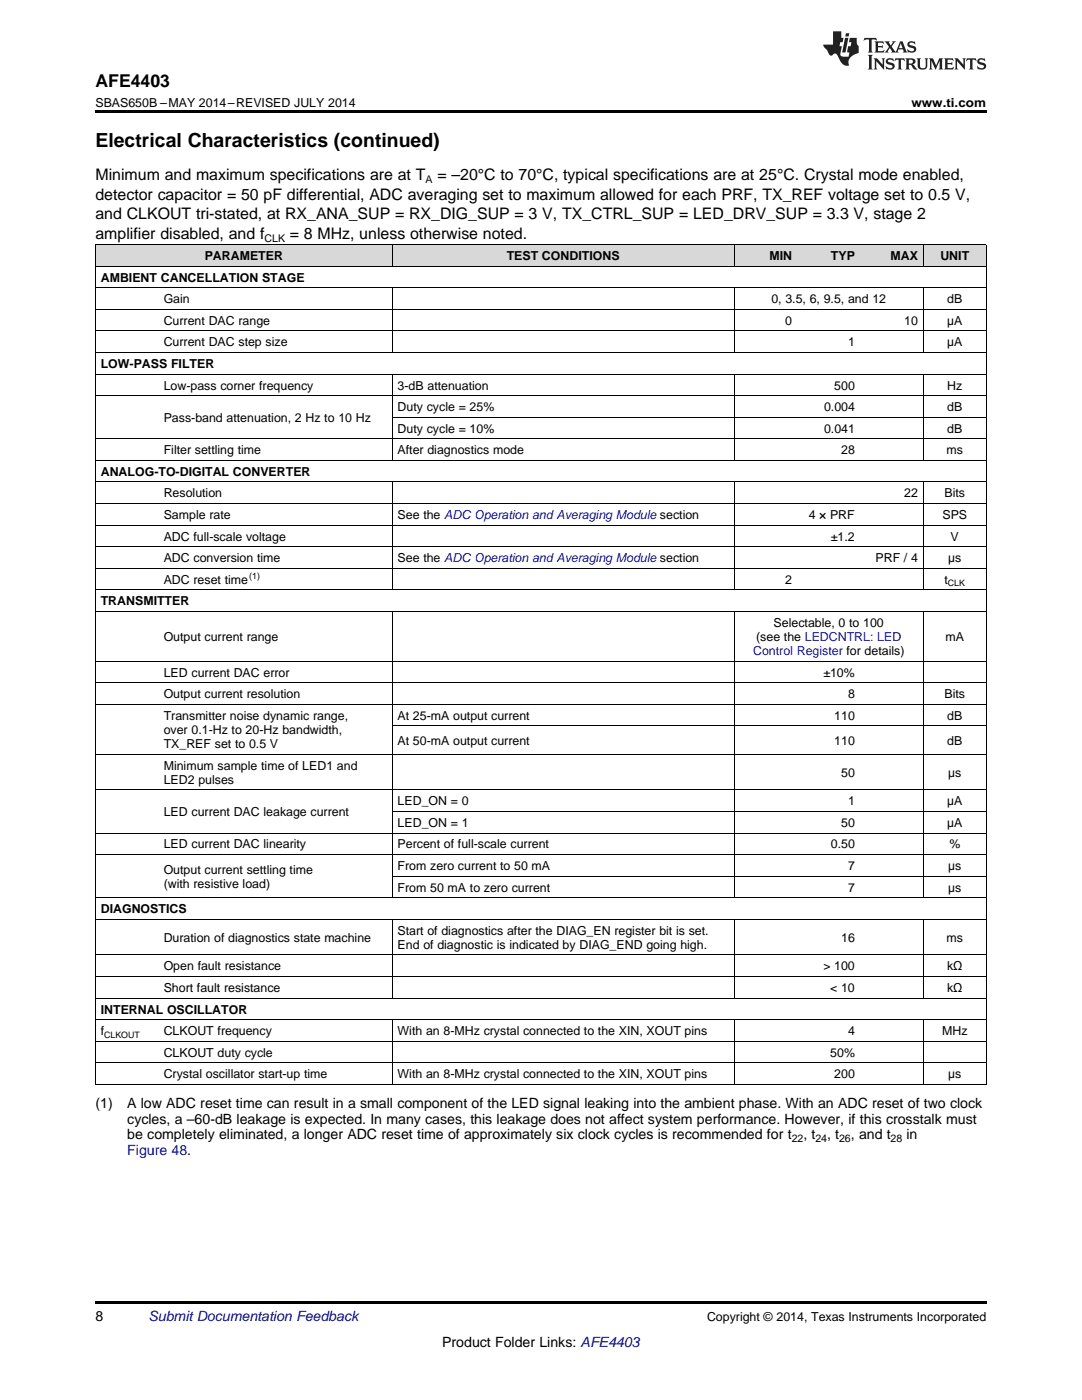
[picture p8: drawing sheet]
<svg xmlns="http://www.w3.org/2000/svg" width="216mm" height="279mm" viewBox="0 0 216 279" stroke-linecap="round" stroke-linejoin="round" font-family="sans-serif">
<defs><g id="words">
<text font-size="3.9" x="19" y="29.3">Electrical Characteristics (continued)</text>
<text font-size="3.5" x="19" y="17.3">AFE4403</text>
<g font-size="3.2">
<text x="19" y="36">Minimum and maximum specifications are at T</text>
<text x="87.3" y="36">= –20°C to 70°C, typical specifications are at 25°C. Crystal mode enabled,</text>
<text x="19" y="39.9">detector capacitor = 50 pF differential, ADC averaging set to maximum allowed for each PRF, TX_REF voltage set to 0.5 V,</text>
<text x="19" y="43.7">and CLKOUT tri-stated, at RX_ANA_SUP = RX_DIG_SUP = 3 V, TX_CTRL_SUP = LED_DRV_SUP = 3.3 V, stage 2</text>
<text x="19" y="47.6">amplifier disabled, and f</text>
<text x="57.8" y="47.6">= 8 MHz, unless otherwise noted.</text>
</g>
<g font-size="2.8">
<text x="19" y="221.1">(1)</text>
<text x="25.4" y="221.1">A low ADC reset time can result in a small component of the LED signal leaking into the ambient phase. With an ADC reset of two clock</text>
<text x="25.4" y="224.2">cycles, a –60-dB leakage is expected. In many cases, this leakage does not affect system performance. However, if this crosstalk must</text>
<text x="25.4" y="227.4">be completely eliminated, a longer ADC reset time of approximately six clock cycles is recommended for t</text>
<text x="160.3" y="227.4">, t</text>
<text x="165.1" y="227.4">, t</text>
<text x="169.8" y="227.4">, and t</text>
<text x="180.9" y="227.4">in</text>
<text x="19" y="263.6">8</text>
<text x="88.2" y="268.9">Product Folder Links: AFE4403</text>
</g>
<text font-size="2.8" fill="#00f" x="25.4" y="230.6">Figure 48.</text>
<text font-size="2.8" fill="#0000c8" x="29.6" y="263.6">Submit Documentation Feedback</text>
<g font-size="2.5">
<text x="19" y="21.4">SBAS650B –MAY 2014–REVISED JULY 2014</text>
<text x="181.9" y="21.4">www.ti.com</text>
<text x="40.9" y="51.9">PARAMETER</text>
<text x="101.1" y="51.9">TEST CONDITIONS</text>
<text x="153.5" y="51.9">MIN</text>
<text x="165.8" y="51.9">TYP</text>
<text x="177.7" y="51.9">MAX</text>
<text x="187.6" y="51.9">UNIT</text>
<text x="20.1" y="56.2">AMBIENT CANCELLATION STAGE</text>
<text x="32.7" y="60.5">Gain</text>
<text x="32.7" y="64.8">Current DAC range</text>
<text x="153.9" y="60.5">0, 3.5, 6, 9.5, and 12</text>
<text x="156.7" y="64.8">0</text>
<text x="180.4" y="64.8">10</text>
<text x="189" y="64.8">µA</text>
<text x="189" y="60.5">dB</text>
<text x="32.7" y="69.1">Current DAC step size</text>
<text x="169.2" y="69.1">1</text>
<text x="189" y="69.1">µA</text>
<text x="20.1" y="73.4">LOW-PASS FILTER</text>
<text x="32.7" y="77.8">Low-pass corner frequency</text>
<text x="79.3" y="77.8">3-dB attenuation</text>
<text x="166.5" y="77.8">500</text>
<text x="189" y="77.8">Hz</text>
<text x="79.3" y="82.1">Duty cycle = 25%</text>
<text x="164.4" y="82.1">0.004</text>
<text x="189" y="82.1">dB</text>
<text x="32.7" y="84.2">Pass-band attenuation, 2 Hz to 10 Hz</text>
<text x="79.3" y="86.4">Duty cycle = 10%</text>
<text x="164.4" y="86.4">0.041</text>
<text x="189" y="86.4">dB</text>
<text x="20.1" y="95">ANALOG-TO-DIGITAL CONVERTER</text>
<text x="32.7" y="90.7">Filter settling time</text>
<text x="79.3" y="90.7">After diagnostics mode</text>
<text x="167.9" y="90.7">28</text>
<text x="188.9" y="90.7">ms</text>
<text x="32.7" y="99.3">Resolution</text>
<text x="180.4" y="99.3">22</text>
<text x="188.5" y="99.3">Bits</text>
<text x="32.7" y="103.6">Sample rate</text>
<text x="32.7" y="107.9">ADC full-scale voltage</text>
<text x="79.3" y="103.6">See the ADC Operation and Averaging Module section</text>
<text x="161.4" y="103.6">4 × PRF</text>
<text x="165.8" y="107.9">±1.2</text>
<text x="188.1" y="103.6">SPS</text>
<text x="189.7" y="107.9">V</text>
<text x="32.7" y="112.2">ADC conversion time</text>
<text x="79.3" y="112.2">See the ADC Operation and Averaging Module section</text>
<text x="174.7" y="112.2">PRF / 4</text>
<text x="189.2" y="112.2">µs</text>
<text x="32.7" y="116.5">ADC reset time</text>
<text x="156.7" y="116.5">2</text>
<text x="188.5" y="116.5">t</text>
<text x="20.1" y="120.8">TRANSMITTER</text>
<text x="154.4" y="125.1">Selectable, 0 to 100</text>
<text x="32.7" y="127.9">Output current range</text>
<text x="150.9" y="127.9">(see the LEDCNTRL: LED</text>
<text x="188.7" y="127.9">mA</text>
<text x="32.7" y="135">LED current DAC error</text>
<text x="164.3" y="135">±10%</text>
<text x="32.7" y="139.3">Output current resolution</text>
<text x="32.7" y="143.7">Transmitter noise dynamic range,</text>
<text x="79.3" y="143.7">At 25-mA output current</text>
<text x="166.5" y="143.7">110</text>
<text x="169.2" y="139.3">8</text>
<text x="188.5" y="139.3">Bits</text>
<text x="189" y="143.7">dB</text>
<text x="32.7" y="146.5">over 0.1-Hz to 20-Hz bandwidth,</text>
<text x="32.7" y="149.3">TX_REF set to 0.5 V</text>
<text x="79.3" y="148.6">At 50-mA output current</text>
<text x="166.5" y="148.6">110</text>
<text x="189" y="148.6">dB</text>
<text x="32.7" y="153.6">Minimum sample time of LED1 and</text>
<text x="167.9" y="155">50</text>
<text x="189.2" y="155">µs</text>
<text x="32.7" y="156.4">LED2 pulses</text>
<text x="79.3" y="160.7">LED_ON = 0</text>
<text x="169.2" y="160.7">1</text>
<text x="189" y="160.7">µA</text>
<text x="32.7" y="162.9">LED current DAC leakage current</text>
<text x="79.3" y="165">LED_ON = 1</text>
<text x="167.9" y="165">50</text>
<text x="189" y="165">µA</text>
<text x="32.7" y="169.3">LED current DAC linearity</text>
<text x="79.3" y="169.3">Percent of full-scale current</text>
<text x="79.3" y="173.6">From zero current to 50 mA</text>
<text x="165.8" y="169.3">0.50</text>
<text x="169.2" y="173.6">7</text>
<text x="189.2" y="173.6">µs</text>
<text x="189.4" y="169.3">%</text>
<text x="32.7" y="174.4">Output current settling time</text>
<text x="32.7" y="177.2">(with resistive load)</text>
<text x="79.3" y="177.9">From 50 mA to zero current</text>
<text x="169.2" y="177.9">7</text>
<text x="189.2" y="177.9">µs</text>
<text x="20.1" y="182.2">DIAGNOSTICS</text>
<text x="32.7" y="188">Duration of diagnostics state machine</text>
<text x="79.3" y="186.5">Start of diagnostics after the DIAG_EN register bit is set.</text>
<text x="79.3" y="189.4">End of diagnostic is indicated by DIAG_END going high.</text>
<text x="167.9" y="188">16</text>
<text x="188.9" y="188">ms</text>
<text x="32.7" y="193.7">Open fault resistance</text>
<text x="32.7" y="198">Short fault resistance</text>
<text x="164.3" y="193.7">&gt; 100</text>
<text x="165.7" y="198">&lt; 10</text>
<text x="189" y="193.7">kΩ</text>
<text x="189" y="198">kΩ</text>
<text x="20.1" y="202.3">INTERNAL OSCILLATOR</text>
<text x="20.1" y="206.6">f</text>
<text x="32.7" y="206.6">CLKOUT frequency</text>
<text x="79.3" y="206.6">With an 8-MHz crystal connected to the XIN, XOUT pins</text>
<text x="169.2" y="206.6">4</text>
<text x="188" y="206.6">MHz</text>
<text x="32.7" y="210.9">CLKOUT duty cycle</text>
<text x="32.7" y="215.2">Crystal oscillator start-up time</text>
<text x="79.3" y="215.2">With an 8-MHz crystal connected to the XIN, XOUT pins</text>
<text x="165.7" y="210.9">50%</text>
<text x="166.5" y="215.2">200</text>
<text x="189.2" y="215.2">µs</text>
<text x="141.1" y="263.6">Copyright © 2014, Texas Instruments Incorporated</text>
</g>
<text font-size="2.5" fill="#00f" x="150.3" y="130.7">Control Register for details)</text>
<g font-size="2.1">
<text x="84.9" y="36.6">A</text>
<text x="52.8" y="48.3">CLK</text>
<text x="158" y="228">22</text>
<text x="162.7" y="228">24</text>
<text x="167.4" y="228">26</text>
<text x="177.7" y="228">28</text>
</g>
<g font-size="1.8">
<text x="49.7" y="115.5">(1)</text>
<text x="189.1" y="117">CLK</text>
<text x="20.8" y="207.1">CLKOUT</text>
</g>
</g></defs>
<g fill="#d8d8d8">
<path d="M19 48.9h12.6v4.3h-12.6z"/>
<path d="M31.6 48.9h25.2v4.3h-25.2z"/>
<path d="M56.8 48.9h21.5v4.3h-21.5z"/>
<path d="M78.3 48.9h32.3v4.3h-32.3z"/>
<path d="M110.6 48.9h35.9v4.3h-35.9z"/>
<path d="M146.5 48.9h12.6v4.3h-12.6z"/>
<path d="M159.1 48.9h12.6v4.3h-12.6z"/>
<path d="M171.7 48.9h12.6v4.3h-12.6z"/>
<path d="M184.3 48.9h12.5v4.3h-12.5z"/>
</g>
<path d="M19 22h177.8v.5h-177.8zM19 259.7h177.8v.5h-177.8z" fill="#000"/>
<g fill="none" stroke="#000" stroke-width=".2">
<path d="M19 57.4h177.8M19 53.1h177.8M19 48.8h177.8M19.1 48.9v167.6M78.2 48.9v4.3M78.2 57.5v12.9M146.5 48.9v4.3M146.5 57.5v12.9M184.2 48.9v4.3M184.2 57.5v12.9M196.8 48.9v167.6M19 79h177.8"/>
<path d="M19 74.7h177.8M19 70.4h177.8M19 66.1h177.8M19 61.8h177.8M78.2 74.7v17.2M146.5 74.7v17.2M184.2 74.7v17.2M19 96.2h177.8M19 91.9h177.8M19 87.6h177.8M78.2 96.2v21.6M78.3 83.3h118.5"/>
<path d="M146.5 96.2v21.6M184.2 96.2v21.6M19 117.7h177.8M19 113.4h177.8M19 109.1h177.8M19 104.8h177.8M19 100.5h177.8M19 136.3h177.8M19 132h177.8M19 122h177.8M78.2 122.1v57.1M146.5 122.1v57.1"/>
<path d="M184.2 122.1v57.1M19 157.6h177.8M19 150.5h177.8M19 140.6h177.8M78.3 144.9h118.5M19 179.2h177.8M19 170.6h177.8M19 166.2h177.8M78.3 174.9h118.5M78.3 161.9h118.5M19 199.2h177.8M19 194.9h177.8"/>
<path d="M19 190.6h177.8M19 183.5h177.8M78.2 183.5v15.7M146.5 183.5v15.7M184.2 183.5v15.7M19 216.4h177.8M19 212.1h177.8M19 207.8h177.8M19 203.5h177.8M78.2 203.6v12.9M146.5 203.6v12.9M184.2 203.6v12.9"/>
</g>
<g fill="#231f20">
<path d="M172.5 7.6l-.1 .5 .4-.2h.6v.1v2.1l-.2 .4h.9l-.2-.4v-2.1l.1-.1h.5l.5 .2-.2-.5zM174.5 8.3l.2 .3v1.5l-.2 .4h1.8l.2-.6a1.04 1.04 0 0 1-1.3 .2v-.7h.6l.3 .2v-.6l-.3 .2h-.6v-.6l.8-.1 .4 .3-.2-.5zM176.5 8.3l.9 1.1-.9 1.1h.8l-.2-.2 .4-.7 .5 .7-.2 .2h1.5l-.2-.2 .2-.4h.9l.1 .4-.2 .2h1l-.3-.3-.7-1.9h-.5l-.9 2-.8-1 .9-1h-.8l.1 .3-.4 .5-.3-.6 .1-.2zM179.7 8.6l.4 1h-.7zM181.3 8.4a.63 .63 0 0 0-.2 .7 .63 .63 0 0 0 .6 .4l.6 .2 .1 .2a.75 .75 0 0 1-.7 .4 .75 .75 0 0 1-.6-.5l.1 .7 .1-.1a1.11 1.11 0 0 0 1.5-.6 1.13 1.13 0 0 0-1.2-.8l-.1-.4a1.04 1.04 0 0 1 1.2 .2l-.2-.5-.2 .1-.4-.2zM173.2 10.9l.2 .4v2.2l-.2 .4h1l-.3-.4v-2.2l.3-.4zM174.3 11.6l.3 .4v1.5l-.3 .4h.8l-.2-.4v-1.3l1.5 1.7v-1.9l.2-.4h-.7l.2 .4v.9l-1.1-1.3zM177 11.8a.62 .62 0 0 0-.2 .7 .62 .62 0 0 0 .6 .4l.6 .1 .1 .3a.76 .76 0 0 1-.7 .3 .76 .76 0 0 1-.7-.4l.2 .7 .1-.1a1.11 1.11 0 0 0 1.5-.6 1.13 1.13 0 0 0-1.2-.8l-.1-.4a1.04 1.04 0 0 1 1.2 .2l-.2-.6-.2 .1-.5-.1zM178.7 11.6l-.2 .6a.61 .61 0 0 1 .8-.3v1.6l-.2 .4h.9l-.2-.4v-1.6a.63 .63 0 0 1 .7 .3l-.1-.6zM180.6 11.6l.3 .4v1.5l-.3 .4h1l-.2-.2-.1-.8 .6 .2a.76 .76 0 0 0 1.2 .7l-1-1a.58 .58 0 0 0 .6-.5 .58 .58 0 0 0-.5-.6zM181.4 11.9h.1a.45 .45 0 0 1 .5 .1 .45 .45 0 0 1 .1 .5l-.8 .2zM182.9 11.6l.2 .2a2.17 2.17 0 0 0 .3 1.9 .99 .99 0 0 0 1.6-.6v-1.1l.2-.4h-.7l.2 .2a1.92 1.92 0 0 1-.2 1.8 .6 .6 0 0 1-.9-.5v-1.1l.2-.4zM185.4 11.6l.2 .4v1.5l-.2 .4h.7l-.2-.4v-1.4l.8 1.8 .8-1.8v1.4l-.2 .4h.9l-.2-.4v-1.5l.2-.4h-.8l-.6 1.5-.6-1.5zM188.4 11.6l.2 .4v1.5l-.2 .4h1.8l.1-.6a1.04 1.04 0 0 1-1.2 .1v-.6h.5l.4 .2v-.6l-.4 .2h-.5v-.7h.8l.3 .3-.1-.6zM190.5 11.6l.2 .4v1.5l-.2 .4h.7l-.2-.4v-1.3l1.5 1.7v-1.9l.2-.4h-.7l.2 .4v.9l-1.1-1.3zM192.9 11.6l-.1 .6a.61 .61 0 0 1 .7-.3l.1 1.6-.3 .4h1l-.3-.4 .1-1.6a.63 .63 0 0 1 .7 .3l-.1-.6zM195.2 11.8a.62 .62 0 0 0-.2 .7 .62 .62 0 0 0 .6 .4l.6 .1 .1 .3a.76 .76 0 0 1-.7 .3 .76 .76 0 0 1-.6-.4l.1 .7 .1-.1a1.11 1.11 0 0 0 1.6-.6 1.13 1.13 0 0 0-1.3-.8l-.1-.4a1.04 1.04 0 0 1 1.2 .2l-.1-.6-.2 .1-.5-.1z"/>
<path d="M166.2 6.3v2.6h-1.9v.4l.8 .9a.91 .91 0 0 0 1 .8 .56 .56 0 0 1 .5-.3 .56 .56 0 0 1 .5 .3l.4 .8a1.53 1.53 0 0 0 1.9 1.2 1.54 1.54 0 0 1 1-2.1l.9-.3v-1.4a1.52 1.52 0 0 1-.4-1.6h-1.3l-.2 .8h.5l-.2 .8h-.5l-.1 1v.2l.4 .1-.2 .8a1.93 1.93 0 0 1-1.6-.3l.3-1.8h-.5l.2-.8h.4l.2-.8h-.4v-1.3zM168.6 7.6l-.6 2.9h.7l.6-2.9zM168.8 6.6l-.1 .7h.6l.2-.7z"/>
</g>
<use href="#words"/>
</svg>
